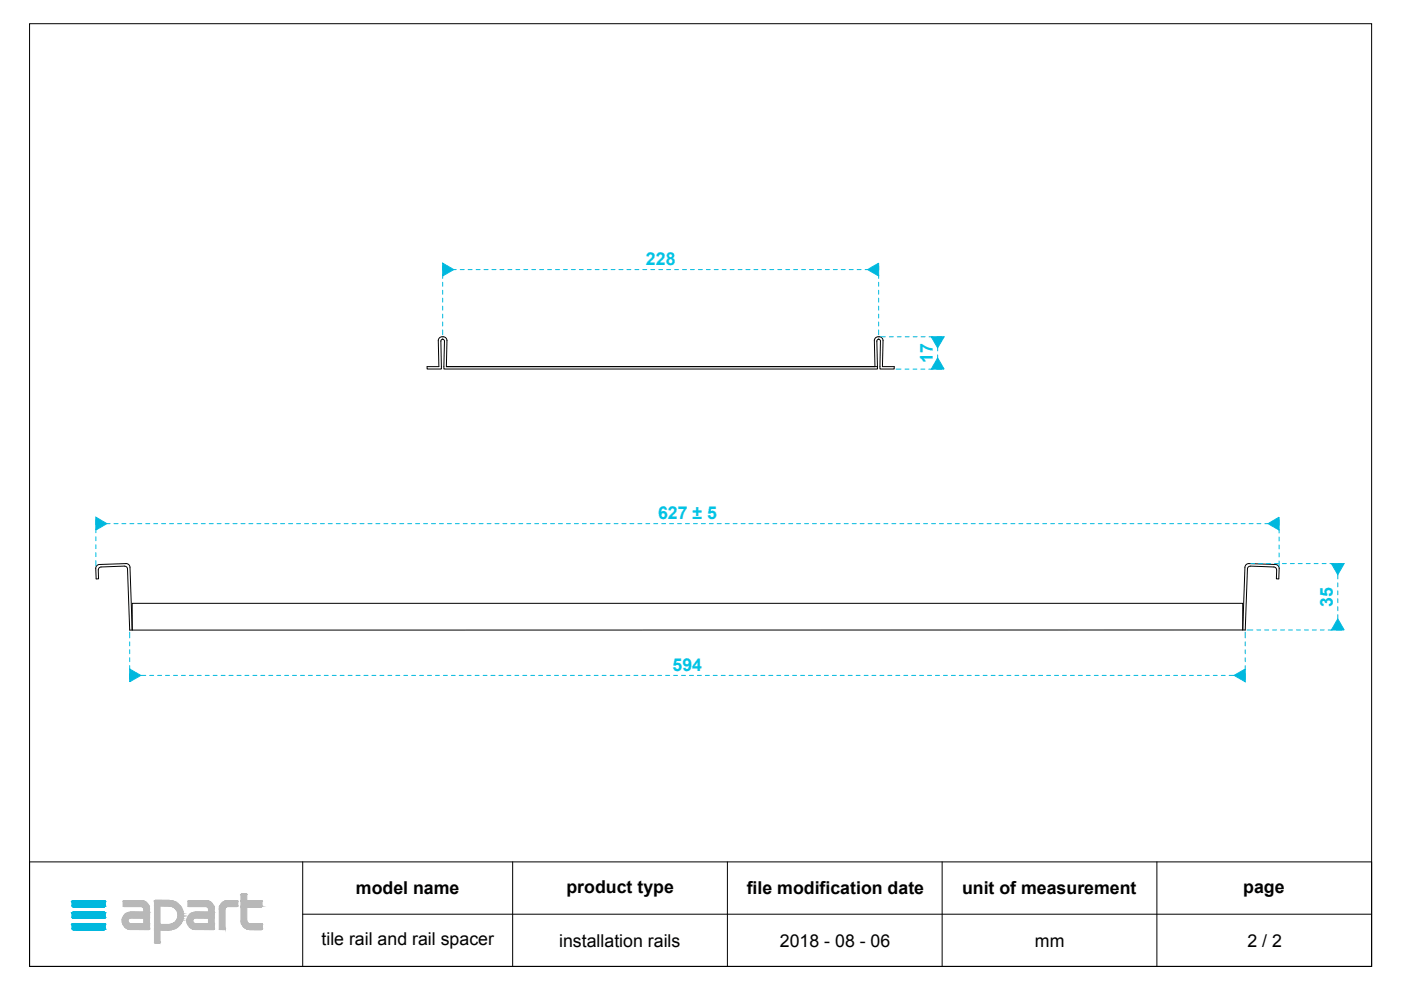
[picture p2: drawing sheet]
<svg xmlns="http://www.w3.org/2000/svg" width="297mm" height="210mm" viewBox="0 0 297 210" stroke-linecap="round" stroke-linejoin="round" font-family="sans-serif">
<defs><g id="words">
<g font-size="3.8" fill="#00c4e5">
<text x="137" y="56.1">228</text>
<text x="197.8" y="77" transform="rotate(-90 197.8 77)">17</text>
<text x="139.5" y="110">627 ± 5</text>
<text x="282.6" y="128.6" transform="rotate(-90 282.6 128.6)">35</text>
<text x="142.6" y="142.2">594</text>
</g>
<g font-size="3.8">
<text x="75.5" y="189.6">model name</text>
<text x="120.1" y="189.3">product type</text>
<text x="158.3" y="189.6">file modification date</text>
<text x="204" y="189.6">unit of measurement</text>
<text x="263.6" y="189.3">page</text>
<text x="68.2" y="200.4">tile rail and rail spacer</text>
<text x="118.6" y="200.7">installation rails</text>
<text x="165.4" y="200.7">2018 - 08 - 06</text>
<text x="219.4" y="200.7">mm</text>
<text x="264.5" y="200.7">2 / 2</text>
</g>
</g></defs>
<g fill="none" stroke="#000" stroke-width=".21">
<path d="M6.3 5h284.5v199.9h-284.5zM93.5 72.3l.1 5.9h-3v-.5h2.5l-.2-5.5a.93 .93 0 0 1 .9-.8 .93 .93 0 0 1 1 .8l-.2 5.5M93.5 72.3v-.2l.4-.2 .3 .4-.1 5.9h91.9v-.5h-91.4M186.7 72.3l-.4-.4-.4 .4 .1 5.4M186.7 72.3l-.1 5.9h3v-.5h-2.5l.1-5.5a.93 .93 0 0 0-.9-.8 .93 .93 0 0 0-.9 .8l.1 5.5h-90.9M264.8 119.5a.8 .8 0 0 0-.8 .8l-.5 13.3v-5.7h-235.5v5.7l-.4-13.3a.8 .8 0 0 0-.9-.8l-5.6 .2a.8 .8 0 0 0-.8 .8l.1 2.2h.5l-.1-1.9a.63 .63 0 0 1 .6-.6l5-.2M264.8 119.5l5.6 .2a.8 .8 0 0 1 .8 .8l-.1 2.2h-.5l.1-1.9M26.4 120a.59 .59 0 0 1 .6 .6l.5 13h236.5l.5-13a.59 .59 0 0 1 .6-.6M265.1 120l5 .2a.59 .59 0 0 1 .6 .6M6.3 182.7h284.5v22.2h-284.5zM64.2 193.8h226.6M64.2 182.7v22.2"/>
<path d="M108.7 182.7v22.2M154.2 182.7v22.2M199.8 182.7v22.2M245.3 182.7v22.2"/>
</g>
<g fill="#00b8de" stroke="#00b8de" stroke-width=".21">
<path d="M15.5 191h6.6z"/>
<path d="M15.4 191h6.8z"/>
<path d="M15.5 191h6.7z"/>
<path d="M15.3 191h6.9z"/>
<path d="M15.3 191l7 .1z"/>
<path d="M15.3 191.1h7z"/>
<path d="M15.3 191.1l7.1 .1z"/>
<path d="M15.2 191.2h7.2z"/>
<path d="M15.2 191.2l7.2 .8h-7.2z"/>
<path d="M15.2 191.2h7.2v.8z"/>
<path d="M15.2 192h7.2z"/>
<path d="M15.2 192l7.1 .1z"/>
<path d="M15.3 192.1h7z"/>
<path d="M15.3 192.1l7 .1z"/>
<path d="M15.3 192.2h6.9z"/>
<path d="M15.3 192.2h7z"/>
<path d="M15.4 192.2l6.8 .1z"/>
<path d="M15.4 192.2h6.8z"/>
<path d="M15.4 192.3h6.7z"/>
<path d="M15.4 192.3h6.8z"/>
<path d="M15.5 192.3h6.6z"/>
<path d="M15.5 193.4h6.6z"/>
<path d="M15.4 193.4h6.8z"/>
<path d="M15.5 193.4h6.7z"/>
<path d="M15.3 193.5h6.9z"/>
<path d="M15.4 193.4l6.8 .1z"/>
<path d="M15.3 193.5h7z"/>
<path d="M15.3 193.5l7 .1z"/>
<path d="M15.3 193.6h7.1z"/>
<path d="M15.2 193.6l7.2 .1z"/>
<path d="M15.2 193.7l7.2 .7h-7.2z"/>
<path d="M15.2 193.7h7.2v.7z"/>
<path d="M15.2 194.4l7.2 .1z"/>
<path d="M15.2 194.5h7.1z"/>
<path d="M15.2 194.5h7.2z"/>
<path d="M15.3 194.5l7 .1z"/>
<path d="M15.3 194.5h7z"/>
<path d="M15.3 194.6h7z"/>
<path d="M15.3 194.6h6.9z"/>
<path d="M15.3 194.6l6.9 .1z"/>
<path d="M15.4 194.7h6.8z"/>
<path d="M15.4 194.7h6.7z"/>
<path d="M15.5 194.7h6.6z"/>
<path d="M15.5 195.8h6.6z"/>
<path d="M15.4 195.8h6.8z"/>
<path d="M15.5 195.8h6.7z"/>
<path d="M15.3 195.9h6.9z"/>
<path d="M15.4 195.8l6.8 .1z"/>
<path d="M15.3 195.9h7z"/>
<path d="M15.3 195.9l7 .1z"/>
<path d="M15.3 196h7.1z"/>
<path d="M15.2 196l7.2 .1z"/>
<path d="M15.2 196.1l7.2 .7h-7.2z"/>
<path d="M15.2 196.1h7.2v.7z"/>
<path d="M15.2 196.8l7.2 .1z"/>
<path d="M15.2 196.9h7.1z"/>
<path d="M15.2 196.9h7.2z"/>
<path d="M15.3 196.9l7 .1z"/>
<path d="M15.3 196.9h7z"/>
<path d="M15.3 197h7z"/>
<path d="M15.3 197l6.9 .1z"/>
<path d="M15.3 197.1h6.9z"/>
<path d="M15.4 197.1h6.8z"/>
<path d="M15.4 197.1h6.7z"/>
<path d="M15.5 197.1h6.6z"/>
<path d="M93.9 55.8l2.3 1.4-2.3 1.3z"/>
<path d="M183.9 57.2l2.4-1.4v2.7z"/>
<path d="M197.4 71.4h2.8l-1.4 2.4z"/>
<path d="M198.8 75.9l1.4 2.4h-2.8z"/>
<path d="M282.3 119.5h2.7l-1.4 2.3z"/>
<path d="M283.6 131.2l1.4 2.4h-2.7z"/>
<path d="M27.5 141.8l2.4 1.4-2.4 1.4z"/>
<path d="M261.6 143.2l2.4-1.4v2.8z"/>
<path d="M20.3 109.7l2.4 1.3-2.4 1.4z"/>
<path d="M268.8 111l2.4-1.3v2.7z"/>
</g>
<g fill="#b8b8b8" stroke="#b8b8b8" stroke-width=".21">
<path d="M51.2 189.6h1z"/>
<path d="M51.2 189.6h1.1z"/>
<path d="M51.1 189.6h1.2z"/>
<path d="M51.1 189.6l1.2 .1z"/>
<path d="M51.1 189.7h1.2z"/>
<path d="M32.9 190.9h3z"/>
<path d="M32.9 190.9h3.1z"/>
<path d="M32.8 190.9h3.2z"/>
<path d="M32.8 191h3.4z"/>
<path d="M32.8 190.9l3.4 .1z"/>
<path d="M48.2 191h2.1z"/>
<path d="M40 191h3.7z"/>
<path d="M26.2 191h3.8z"/>
<path d="M51.1 189.7l1.2 1.3h-1.2z"/>
<path d="M51.1 189.7h1.2v1.3z"/>
<path d="M51.1 191h4.4z"/>
<path d="M39.9 191h3.9z"/>
<path d="M40 191h3.8z"/>
<path d="M32.8 191h3.5z"/>
<path d="M48.1 191h2.2z"/>
<path d="M26.2 191h3.9z"/>
<path d="M48 191h2.4z"/>
<path d="M48.1 191h2.3z"/>
<path d="M39.9 191h4z"/>
<path d="M26.2 191h4z"/>
<path d="M32.8 191h3.6z"/>
<path d="M47.9 191h2.5z"/>
<path d="M39.9 191h4.1z"/>
<path d="M26.2 191h4.1z"/>
<path d="M32.7 191h3.8z"/>
<path d="M32.8 191h3.7z"/>
<path d="M39.9 191h4.2z"/>
<path d="M32.7 191h3.9z"/>
<path d="M47.8 191h2.6z"/>
<path d="M26.1 191h4.3z"/>
<path d="M51.1 191h4.5z"/>
<path d="M47.7 191h2.7z"/>
<path d="M39.9 191h4.3z"/>
<path d="M26.1 191h4.4z"/>
<path d="M47.7 191.1h2.7z"/>
<path d="M47.7 191l2.7 .1z"/>
<path d="M39.9 191l4.4 .1z"/>
<path d="M26.1 191l4.4 .1z"/>
<path d="M51.1 191l4.5 .1z"/>
<path d="M47.6 191.1h2.8z"/>
<path d="M39.9 191.1h4.4z"/>
<path d="M26.1 191.1h4.5z"/>
<path d="M32.7 191l4.2 .1z"/>
<path d="M47.3 191.3l.3-.2 2.8 .2z"/>
<path d="M47.6 191.1h2.8v.2z"/>
<path d="M39.9 191.1l4.7 .2h-4.7z"/>
<path d="M39.9 191.1h4.4l.3 .2z"/>
<path d="M26.1 191.1l4.8 .2h-4.8z"/>
<path d="M26.1 191.1h4.5l.3 .2z"/>
<path d="M32.7 191.1l4.7 .2h-4.7z"/>
<path d="M32.7 191.1h4.2l.5 .2z"/>
<path d="M47 191.5l.3-.2 3.1 .2z"/>
<path d="M47.3 191.3h3.1v.2z"/>
<path d="M39.9 191.3l5 .2h-5z"/>
<path d="M39.9 191.3h4.7l.3 .2z"/>
<path d="M26.1 191.3l5.1 .2h-5.1z"/>
<path d="M26.1 191.3h4.8l.3 .2z"/>
<path d="M32.7 191.3l5.1 .3h-5.1z"/>
<path d="M32.7 191.3h4.7l.4 .3z"/>
<path d="M47 191.5l3.4 .2h-3.6z"/>
<path d="M47 191.5h3.4v.2z"/>
<path d="M39.9 191.5l5.2 .2h-5.2z"/>
<path d="M39.9 191.5h5l.2 .2z"/>
<path d="M26.1 191.5l5.3 .2h-5.3z"/>
<path d="M26.1 191.5h5.1l.2 .2z"/>
<path d="M32.7 191.6l5.4 .4h-5.4z"/>
<path d="M32.7 191.6h5.1l.3 .4z"/>
<path d="M46.8 191.7l3.6 .3h-3.7z"/>
<path d="M46.8 191.7h3.6v.3z"/>
<path d="M39.9 191.7l5.4 .3h-5.4z"/>
<path d="M39.9 191.7h5.2l.2 .3z"/>
<path d="M26.1 191.7l5.4 .3h-5.4z"/>
<path d="M26.1 191.7h5.3l.1 .3z"/>
<path d="M46.7 192l3.7 .1z"/>
<path d="M39.9 192l5.4 .1z"/>
<path d="M26.1 192l5.5 .1z"/>
<path d="M46.6 192.1h3.8z"/>
<path d="M26.1 192.1h5.5z"/>
<path d="M39.9 192.1h5.4z"/>
<path d="M32.7 192l5.5 .1h-5.5z"/>
<path d="M32.7 192h5.4l.1 .1z"/>
<path d="M51.1 191.1l4.5 1h-4.5z"/>
<path d="M51.1 191.1h4.5v1z"/>
<path d="M51.1 192.1h4.5z"/>
<path d="M39.9 192.1l5.4 .1z"/>
<path d="M46.6 192.1l3.8 .1z"/>
<path d="M26.1 192.1l5.5 .1z"/>
<path d="M51.1 192.1l4.5 .1z"/>
<path d="M39.9 192.2h5.4z"/>
<path d="M35.9 192.1l2.4 .1z"/>
<path d="M46.6 192.2h3.8z"/>
<path d="M26.2 192.2h5.4z"/>
<path d="M51.1 192.2h4.4z"/>
<path d="M51.1 192.2h4.5z"/>
<path d="M46.6 192.2h3.7z"/>
<path d="M40 192.2h5.3z"/>
<path d="M46.6 192.2h1.5z"/>
<path d="M46.6 192.2h1.6z"/>
<path d="M43.7 192.2h1.6z"/>
<path d="M30 192.2h1.6z"/>
<path d="M51.1 192.2h4.3z"/>
<path d="M46.6 192.2l1.4 .1z"/>
<path d="M43.8 192.2l1.6 .1z"/>
<path d="M30.1 192.2l1.5 .1z"/>
<path d="M36.3 192.2l2.1 .1h-1.8z"/>
<path d="M36.3 192.2h2l.1 .1z"/>
<path d="M46.6 192.3h1.3z"/>
<path d="M46.6 192.3h1.4z"/>
<path d="M43.9 192.3h1.5z"/>
<path d="M30.2 192.3h1.4z"/>
<path d="M46.5 192.3l1.4 .1z"/>
<path d="M46.5 192.3h1.4z"/>
<path d="M44 192.3l1.4 .1z"/>
<path d="M30.3 192.3l1.3 .1z"/>
<path d="M36.6 192.3l1.8 .1z"/>
<path d="M46.5 192.4h1.4z"/>
<path d="M44 192.4h1.4z"/>
<path d="M30.3 192.4h1.4z"/>
<path d="M36.7 192.4l1.8 .1h-1.6z"/>
<path d="M36.7 192.4h1.7l.1 .1z"/>
<path d="M46.5 192.4l1.3 .1z"/>
<path d="M44.1 192.4l1.3 .1z"/>
<path d="M30.3 192.4l1.4 .1z"/>
<path d="M46.5 192.5l1.3 .1z"/>
<path d="M46.5 192.5h1.3z"/>
<path d="M44.1 192.5l1.3 .1z"/>
<path d="M30.4 192.5l1.3 .1z"/>
<path d="M46.5 192.6l1.2 .1h-1.2z"/>
<path d="M46.5 192.6h1.3z"/>
<path d="M44.2 192.6l1.2 .1z"/>
<path d="M30.4 192.6l1.3 .1z"/>
<path d="M46.5 192.7h1.2z"/>
<path d="M44.2 192.7h1.2z"/>
<path d="M30.5 192.7h1.2z"/>
<path d="M36.9 192.5l1.7 .2h-1.4z"/>
<path d="M36.9 192.5h1.6l.1 .2z"/>
<path d="M37.2 192.7l1.5 .1z"/>
<path d="M37.3 192.8l1.4 .2h-1.3z"/>
<path d="M37.3 192.8h1.4v.2z"/>
<path d="M37.4 193l1.4 .3h-1.2z"/>
<path d="M37.4 193h1.3l.1 .3z"/>
<path d="M37.6 193.3h1.2z"/>
<path d="M44.2 192.7l1.2 .7h-1.2z"/>
<path d="M44.2 192.7h1.2v.7z"/>
<path d="M30.5 192.7l1.2 .7h-1.2z"/>
<path d="M30.5 192.7h1.2v.7z"/>
<path d="M41 193.5h4.4z"/>
<path d="M41.3 193.4l4.1 .1z"/>
<path d="M27.2 193.5h4.5z"/>
<path d="M27.6 193.4l4.1 .1z"/>
<path d="M40.7 193.6h4.7z"/>
<path d="M41 193.5l4.4 .1z"/>
<path d="M26.9 193.6h4.8z"/>
<path d="M27.2 193.5l4.5 .1z"/>
<path d="M37.6 193.3l1.3 .4h-1.2z"/>
<path d="M37.6 193.3h1.2l.1 .4z"/>
<path d="M40.4 193.7l.3-.1 4.7 .1z"/>
<path d="M40.7 193.6h4.7v.1z"/>
<path d="M26.6 193.7l.3-.1 4.8 .1z"/>
<path d="M26.9 193.6h4.8v.1z"/>
<path d="M37.7 193.7l1.2 .1z"/>
<path d="M40.1 194l.3-.3 5 .3z"/>
<path d="M40.4 193.7h5v.3z"/>
<path d="M26.4 194l.2-.3 5.1 .3z"/>
<path d="M26.6 193.7h5.1v.3z"/>
<path d="M37.7 193.8l1.2 .2h-1.2z"/>
<path d="M37.7 193.8h1.2v.2z"/>
<path d="M40.1 194l5.3 .3h-5.5z"/>
<path d="M40.1 194h5.3v.3z"/>
<path d="M26.4 194l5.3 .3h-5.5z"/>
<path d="M26.4 194h5.3v.3z"/>
<path d="M37.7 194l1.2 .3h-1.2z"/>
<path d="M37.7 194h1.2v.3z"/>
<path d="M37.7 194.3l1.2 .1h-1.2z"/>
<path d="M37.7 194.3h1.2z"/>
<path d="M39.9 194.3l5.5 .3h-5.6z"/>
<path d="M39.9 194.3h5.5v.3z"/>
<path d="M26.2 194.3l5.5 .3h-5.7z"/>
<path d="M26.2 194.3h5.5v.3z"/>
<path d="M39.8 194.6h5.6z"/>
<path d="M26 194.6h5.7z"/>
<path d="M39.7 194.6l1.6 .1z"/>
<path d="M39.7 194.6h1.7z"/>
<path d="M26 194.6l1.5 .1z"/>
<path d="M26 194.6h1.6z"/>
<path d="M39.7 194.7h1.5z"/>
<path d="M39.7 194.7h1.6z"/>
<path d="M26 194.7h1.4z"/>
<path d="M26 194.7h1.5z"/>
<path d="M37.7 194.4l1.1 .4h-1.2z"/>
<path d="M37.7 194.4h1.2l-.1 .4z"/>
<path d="M39.7 194.7l1.4 .1z"/>
<path d="M26 194.7l1.3 .1z"/>
<path d="M37.6 194.8h1.2z"/>
<path d="M39.7 194.8l1.3 .1z"/>
<path d="M39.7 194.8h1.4z"/>
<path d="M26 194.8l1.2 .1z"/>
<path d="M26 194.8h1.3z"/>
<path d="M39.6 194.9h1.4z"/>
<path d="M25.9 194.9h1.3z"/>
<path d="M39.6 194.9l1.3 .1z"/>
<path d="M25.9 194.9l1.3 .1z"/>
<path d="M39.6 195l1.3 .1h-1.3z"/>
<path d="M39.6 195h1.3z"/>
<path d="M25.9 195l1.2 .1z"/>
<path d="M25.9 195h1.3z"/>
<path d="M37.6 194.8l1.1 .3h-1.3z"/>
<path d="M37.6 194.8h1.2l-.1 .3z"/>
<path d="M39.6 195.1l1.3 .1z"/>
<path d="M39.6 195.1h1.3z"/>
<path d="M25.9 195.1l1.2 .1h-1.2z"/>
<path d="M25.9 195.1h1.2z"/>
<path d="M39.6 195.2h1.3z"/>
<path d="M25.9 195.2h1.2z"/>
<path d="M51.1 192.2l1.2 3.1h-1.2z"/>
<path d="M51.1 192.2h1.2v3.1z"/>
<path d="M51.1 195.3h1.2z"/>
<path d="M37.4 195.1l1.3 .2h-1.4z"/>
<path d="M37.4 195.1h1.3v.2z"/>
<path d="M39.6 195.2l1.3 .1z"/>
<path d="M25.9 195.2l1.2 .1z"/>
<path d="M51.1 195.3l1.2 .1z"/>
<path d="M37.3 195.3l1.3 .1h-1.4z"/>
<path d="M37.3 195.3h1.4z"/>
<path d="M39.6 195.3l1.3 .1z"/>
<path d="M25.9 195.3l1.2 .1z"/>
<path d="M51.1 195.4l1.3 .1z"/>
<path d="M39.6 195.4l1.3 .1z"/>
<path d="M25.9 195.4l1.3 .1z"/>
<path d="M51.1 195.5h1.3z"/>
<path d="M39.6 195.5l1.4 .1z"/>
<path d="M25.9 195.5l1.3 .1z"/>
<path d="M39.6 195.6h1.4z"/>
<path d="M25.9 195.6h1.3z"/>
<path d="M36.9 195.6l.3-.2 1.3 .2z"/>
<path d="M37.2 195.4h1.4l-.1 .2z"/>
<path d="M51.1 195.5l1.4 .1z"/>
<path d="M51.1 195.6h1.4z"/>
<path d="M39.6 195.6l1.5 .1z"/>
<path d="M25.9 195.6l1.4 .1z"/>
<path d="M51.1 195.6l1.4 .1z"/>
<path d="M36.7 195.7h1.7z"/>
<path d="M36.9 195.6h1.6z"/>
<path d="M51.2 195.7h1.4z"/>
<path d="M39.7 195.7l1.5 .1z"/>
<path d="M26 195.7l1.4 .1z"/>
<path d="M51.2 195.7l1.5 .1z"/>
<path d="M39.7 195.8h1.6z"/>
<path d="M26 195.8h1.5z"/>
<path d="M36.6 195.8h1.8z"/>
<path d="M51.2 195.8h1.6z"/>
<path d="M51.2 195.8h1.7z"/>
<path d="M51.2 195.8h4.3z"/>
<path d="M44.2 194.6l1.2 1.2h-1.2z"/>
<path d="M44.2 194.6h1.2v1.2z"/>
<path d="M39.7 195.8h1.7z"/>
<path d="M30.5 194.6l1.2 1.2h-1.2z"/>
<path d="M30.5 194.6h1.2v1.2z"/>
<path d="M26 195.8h1.6z"/>
<path d="M51.2 195.8l4.4 .1z"/>
<path d="M51.2 195.9h4.4z"/>
<path d="M39.7 195.8l5.7 .1z"/>
<path d="M26 195.8l5.7 .1z"/>
<path d="M36.3 195.9l.3-.1 1.7 .1z"/>
<path d="M36.6 195.8h1.8l-.1 .1z"/>
<path d="M35.9 196h2.3z"/>
<path d="M36.3 195.9h2z"/>
<path d="M32.7 192.1l1.2 3.9h-1.2z"/>
<path d="M32.7 192.1h1.2v3.9z"/>
<path d="M32.7 196l5.4 .1h-5.4z"/>
<path d="M32.7 196h5.5l-.1 .1z"/>
<path d="M39.8 195.9l5.6 .3h-5.5z"/>
<path d="M39.8 195.9h5.6v.3z"/>
<path d="M26 195.9l5.7 .3h-5.5z"/>
<path d="M26 195.9h5.7v.3z"/>
<path d="M51.2 195.9l4.4 .4h-4.2z"/>
<path d="M51.2 195.9h4.4v.4z"/>
<path d="M32.7 196.1l5.1 .4h-5.1z"/>
<path d="M32.7 196.1h5.4l-.3 .4z"/>
<path d="M39.9 196.2l5.5 .3h-5.3z"/>
<path d="M39.9 196.2h5.5v.3z"/>
<path d="M26.2 196.2l5.5 .3h-5.3z"/>
<path d="M26.2 196.2h5.5v.3z"/>
<path d="M51.4 196.3l4.2 .2h-4z"/>
<path d="M51.4 196.3h4.2v.2z"/>
<path d="M40.1 196.5l5.3 .2h-5z"/>
<path d="M40.1 196.5h5.3v.2z"/>
<path d="M26.4 196.5l5.3 .2h-5.1z"/>
<path d="M26.4 196.5h5.3v.2z"/>
<path d="M32.7 196.5l4.7 .3h-4.7z"/>
<path d="M32.7 196.5h5.1l-.4 .3z"/>
<path d="M51.6 196.5l4 .3h-3.7z"/>
<path d="M51.6 196.5h4v.3z"/>
<path d="M40.4 196.7l5 .2h-4.7z"/>
<path d="M40.4 196.7h5v.2z"/>
<path d="M26.6 196.7l5.1 .2h-4.8z"/>
<path d="M26.6 196.7h5.1v.2z"/>
<path d="M51.9 196.8l3.7 .1h-3.4z"/>
<path d="M51.9 196.8h3.7v.1z"/>
<path d="M46.5 192.7l1.2 4.3h-1.2z"/>
<path d="M46.5 192.7h1.2v4.3z"/>
<path d="M40.7 196.9l4.7 .1z"/>
<path d="M26.9 196.9l4.8 .1z"/>
<path d="M52.2 196.9l3.4 .1z"/>
<path d="M32.7 196.8l4.2 .2h-4.2z"/>
<path d="M32.7 196.8h4.7l-.5 .2z"/>
<path d="M46.5 197h1.2z"/>
<path d="M40.8 197h4.6z"/>
<path d="M27.1 197h4.6z"/>
<path d="M52.3 197h3.3z"/>
<path d="M40.9 197h4.5z"/>
<path d="M52.4 197h3.2z"/>
<path d="M27.2 197h4.5z"/>
<path d="M41 197h4.4z"/>
<path d="M52.5 197h3.1z"/>
<path d="M52.5 197l3.1 .1z"/>
<path d="M46.5 197l1.2 .1z"/>
<path d="M46.5 197.1h1.2z"/>
<path d="M41.1 197l4.3 .1z"/>
<path d="M41.1 197h4.3z"/>
<path d="M27.3 197l4.4 .1z"/>
<path d="M52.6 197.1h3z"/>
<path d="M41.2 197.1h4.2z"/>
<path d="M27.4 197.1h4.2z"/>
<path d="M27.4 197.1h4.3z"/>
<path d="M52.6 197.1h2.9z"/>
<path d="M46.5 197.1h1.1z"/>
<path d="M46.6 197.1h1z"/>
<path d="M27.5 197.1h4.1z"/>
<path d="M41.3 197.1h4z"/>
<path d="M41.3 197.1h4.1z"/>
<path d="M52.7 197.1h2.8z"/>
<path d="M27.6 197.1h4z"/>
<path d="M52.8 197.1h2.7z"/>
<path d="M52.9 197.1h2.6z"/>
<path d="M32.7 197l3.7 .1h-3.7z"/>
<path d="M32.7 197h4.2l-.5 .1z"/>
<path d="M32.7 197.1l3.2 .1z"/>
<path d="M32.7 197.1h3.7z"/>
<path d="M32.7 197.2l1.2 2.6h-1.2z"/>
<path d="M32.7 197.2h1.2v2.6z"/>
<path d="M32.7 199.8h1.2z"/>
<path d="M32.8 199.8h1.1z"/>
<path d="M32.8 199.8l1.1 .1z"/>
<path d="M32.8 199.9h1.1z"/>
<path d="M32.8 199.9h1z"/>
<path d="M32.9 199.9h.9z"/>
</g>
<g fill="none" stroke="#00b8de" stroke-width=".21">
<path d="M93.9 56.3v1M93.9 58.2v.8M93.9 59.8v.9M96.2 57.2h.5M97.6 57.2h.8M99.3 57.2h.8M100.9 57.2h.9M102.6 57.2h.9M104.3 57.2h.9M106 57.2h.8M107.7 57.2h.8M109.4 57.2h.8"/>
<path d="M111 57.2h.9M112.7 57.2h.9M114.4 57.2h.9M116.1 57.2h.8M117.8 57.2h.8M119.5 57.2h.8M121.1 57.2h.9M122.8 57.2h.9M124.5 57.2h.9M126.2 57.2h.8M127.9 57.2h.8M129.6 57.2h.8"/>
<path d="M131.2 57.2h.9M132.9 57.2h.9M134.6 57.2h.8M136.3 57.2h.8M138 57.2h.8M139.7 57.2h.8M141.3 57.2h.9M143 57.2h.9M144.7 57.2h.8M146.4 57.2h.8M148.1 57.2h.8M149.8 57.2h.8"/>
<path d="M151.4 57.2h.9M153.1 57.2h.8M154.8 57.2h.8M156.5 57.2h.8M158.2 57.2h.8M159.9 57.2h.8M161.5 57.2h.9M163.2 57.2h.8M164.9 57.2h.8M166.6 57.2h.8M168.3 57.2h.8M169.9 57.2h.9"/>
<path d="M171.6 57.2h.9M173.3 57.2h.9M175 57.2h.8M176.7 57.2h.8M178.4 57.2h.8M180 57.2h.9M181.7 57.2h.9M183.4 57.2h.5M186.3 56.3v1M186.3 58.2v.8M186.3 59.8v.9M93.9 61.5v.9"/>
<path d="M93.9 63.2v.9M93.9 64.9v.9M93.9 66.6v.8M93.9 68.3v.8M93.9 70v1M186.3 61.5v.9M186.3 63.2v.9M186.3 64.9v.9M186.3 66.6v.8M186.3 68.3v.8M186.3 70v1M186.7 71.4h1"/>
<path d="M188.6 71.4h.8M190 78.3h1M190.2 71.4h.9M191.9 78.3h.8M191.9 71.4h.9M193.6 78.3h.8M193.6 71.4h.8M195.2 78.3h.9M195.3 71.4h.8M196.9 78.3h.9M197 71.4h.8M198.6 78.3h1"/>
<path d="M198.7 71.4h.9M198.8 73.8v.6M198.8 75.3v.6M20.3 110.2v1.1M20.3 112.1v.9M20.3 113.8v.8M20.3 115.5v.8M20.3 117.2v.8M20.3 118.9v1.1M22.7 111h.6M24.2 111h.8M25.8 111h.9"/>
<path d="M27.5 111h.9M29.2 111h.9M30.9 111h.9M32.6 111h.8M34.3 111h.8M35.9 111h.9M37.6 111h.9M39.3 111h.9M41 111h.8M42.7 111h.8M44.4 111h.8M46 111h.9"/>
<path d="M47.7 111h.9M49.4 111h.9M51.1 111h.8M52.8 111h.8M54.5 111h.8M56.1 111h.9M57.8 111h.9M59.5 111h.8M61.2 111h.8M62.9 111h.8M64.6 111h.8M66.2 111h.9"/>
<path d="M67.9 111h.9M69.6 111h.8M71.3 111h.8M73 111h.8M74.7 111h.8M76.3 111h.9M78 111h.9M79.7 111h.8M81.4 111h.8M83.1 111h.8M84.8 111h.8M86.4 111h.9"/>
<path d="M88.1 111h.9M89.8 111h.8M91.5 111h.8M93.2 111h.8M94.9 111h.8M96.5 111h.9M98.2 111h.9M99.9 111h.8M101.6 111h.8M103.3 111h.8M104.9 111h.9M106.6 111h.9"/>
<path d="M108.3 111h.9M110 111h.8M111.7 111h.8M113.4 111h.8M115 111h.9M116.7 111h.9M118.4 111h.9M120.1 111h.8M121.8 111h.8M123.5 111h.8M125.1 111h.9M126.8 111h.9"/>
<path d="M128.5 111h.9M130.2 111h.8M131.9 111h.8M133.6 111h.8M135.2 111h.9M136.9 111h.9M138.6 111h.8M140.3 111h.8M142 111h.8M143.7 111h.8M145.3 111h.9M147 111h.9"/>
<path d="M148.7 111h.8M150.4 111h.8M152.1 111h.8M153.8 111h.8M155.4 111h.9M157.1 111h.9M158.8 111h.8M160.5 111h.8M162.2 111h.8M163.9 111h.8M165.5 111h.9M167.2 111h.9"/>
<path d="M168.9 111h.8M170.6 111h.8M172.3 111h.8M174 111h.8M175.6 111h.9M177.3 111h.9M179 111h.8M180.7 111h.8M182.4 111h.8M184 111h.9M185.7 111h.9M187.4 111h.9"/>
<path d="M189.1 111h.8M190.8 111h.8M192.4 111h.9M194.1 111h.9M195.8 111h.9M197.5 111h.9M199.2 111h.8M200.9 111h.8M202.5 111h.9M204.2 111h.9M205.9 111h.9M207.6 111h.9"/>
<path d="M209.3 111h.8M211 111h.8M212.6 111h.9M214.3 111h.9M216 111h.9M217.7 111h.8M219.4 111h.8M221.1 111h.8M222.8 111h.8M224.4 111h.9M226.1 111h.9M227.8 111h.8"/>
<path d="M229.5 111h.8M231.2 111h.8M232.9 111h.8M234.5 111h.9M236.2 111h.8M237.9 111h.8M239.6 111h.8M241.3 111h.8M243 111h.8M244.6 111h.9M246.3 111h.8M248 111h.8"/>
<path d="M249.7 111h.8M251.4 111h.8M253 111h.9M254.7 111h.9M256.4 111h.8M258.1 111h.8M259.8 111h.8M261.5 111h.8M263.1 111h.9M264.8 111h.9M265.2 119.5h.8M266.5 111h.8"/>
<path d="M266.9 119.5h.8M268.2 111h.6M268.5 119.5h.9M270.2 119.5h.9M271.2 110.2v1.1M271.2 112.2v.8M271.2 113.9v.8M271.2 115.6v.8M271.2 117.2v.9M271.2 118.9v1.2M271.9 119.5h.8M273.6 119.5h.8"/>
<path d="M275.3 119.5h.8M276.9 119.5h.9M278.6 119.5h.9M280.3 119.5h.9M282 119.5h.8M283.7 119.5h.8M27.5 134v1.2M27.5 136.1v.8M27.5 137.8v.8M27.5 139.5v.8M264 134v1.2M264 136.1v.8"/>
<path d="M264 137.8v.8M264 139.5v.8M264.4 133.6h1.2M266.5 133.6h.8M268.1 133.6h.9M269.8 133.6h.9M271.5 133.6h.9M273.2 133.6h.8M274.9 133.6h.8M276.6 133.6h.8M278.2 133.6h.9M279.9 133.6h.9"/>
<path d="M281.6 133.6h.9M283.3 133.6h1.2M283.6 121.8v1M283.6 123.6v.8M283.6 125.3v.8M283.6 126.9v.9M283.6 128.6v.9M283.6 130.3v.9M27.5 141.1v.9M27.5 142.8v1.2M29.9 143.2h1M31.7 143.2h.9"/>
<path d="M33.4 143.2h.9M35.1 143.2h.8M36.8 143.2h.8M38.5 143.2h.8M40.2 143.2h.8M41.8 143.2h.9M43.5 143.2h.9M45.2 143.2h.8M46.9 143.2h.8M48.6 143.2h.8M50.3 143.2h.8M51.9 143.2h.9"/>
<path d="M53.6 143.2h.9M55.3 143.2h.8M57 143.2h.8M58.7 143.2h.8M60.3 143.2h.9M62 143.2h.9M63.7 143.2h.9M65.4 143.2h.8M67.1 143.2h.8M68.8 143.2h.8M70.4 143.2h.9M72.1 143.2h.9"/>
<path d="M73.8 143.2h.9M75.5 143.2h.8M77.2 143.2h.8M78.8 143.2h.9M80.5 143.2h.9M82.2 143.2h.9M83.9 143.2h.9M85.6 143.2h.8M87.3 143.2h.8M89 143.2h.8M90.6 143.2h.9M92.3 143.2h.9"/>
<path d="M94 143.2h.9M95.7 143.2h.8M97.4 143.2h.8M99.1 143.2h.8M100.7 143.2h.9M102.4 143.2h.9M104.1 143.2h.8M105.8 143.2h.8M107.5 143.2h.8M109.2 143.2h.8M110.8 143.2h.9M112.5 143.2h.8"/>
<path d="M114.2 143.2h.8M115.9 143.2h.8M117.6 143.2h.8M119.3 143.2h.8M120.9 143.2h.9M122.6 143.2h.8M124.3 143.2h.8M126 143.2h.8M127.7 143.2h.8M129.4 143.2h.8M131 143.2h.9M132.7 143.2h.8"/>
<path d="M134.4 143.2h.8M136.1 143.2h.8M137.8 143.2h.8M139.4 143.2h.9M141.1 143.2h.9M142.8 143.2h.8M144.5 143.2h.8M146.2 143.2h.8M147.9 143.2h.8M149.5 143.2h.9M151.2 143.2h.9M152.9 143.2h.9"/>
<path d="M154.6 143.2h.8M156.3 143.2h.8M157.9 143.2h.9M159.6 143.2h.9M161.3 143.2h.9M163 143.2h.9M164.7 143.2h.8M166.4 143.2h.8M168 143.2h.9M169.7 143.2h.9M171.4 143.2h.9M173.1 143.2h.9"/>
<path d="M174.8 143.2h.8M176.5 143.2h.8M178.1 143.2h.9M179.8 143.2h.9M181.5 143.2h.9M183.2 143.2h.8M184.9 143.2h.8M186.6 143.2h.8M188.2 143.2h.9M189.9 143.2h.9M191.6 143.2h.8M193.3 143.2h.8"/>
<path d="M195 143.2h.8M196.7 143.2h.8M198.3 143.2h.9M200 143.2h.9M201.7 143.2h.8M203.4 143.2h.8M205.1 143.2h.8M206.8 143.2h.8M208.4 143.2h.9M210.1 143.2h.9M211.8 143.2h.8M213.5 143.2h.8"/>
<path d="M215.2 143.2h.8M216.9 143.2h.8M218.5 143.2h.9M220.2 143.2h.9M221.9 143.2h.8M223.6 143.2h.8M225.3 143.2h.8M227 143.2h.8M228.6 143.2h.9M230.3 143.2h.9M232 143.2h.8M233.7 143.2h.8"/>
<path d="M235.4 143.2h.8M237 143.2h.9M238.7 143.2h.9M240.4 143.2h.9M242.1 143.2h.8M243.8 143.2h.8M245.5 143.2h.8M247.1 143.2h.9M248.8 143.2h.9M250.5 143.2h.9M252.2 143.2h.8M253.9 143.2h.8"/>
<path d="M255.6 143.2h.8M257.2 143.2h.9M258.9 143.2h.9M260.6 143.2h1M264 141.1v.9M264 142.8v1.2"/>
</g>
<use href="#words"/>
</svg>
